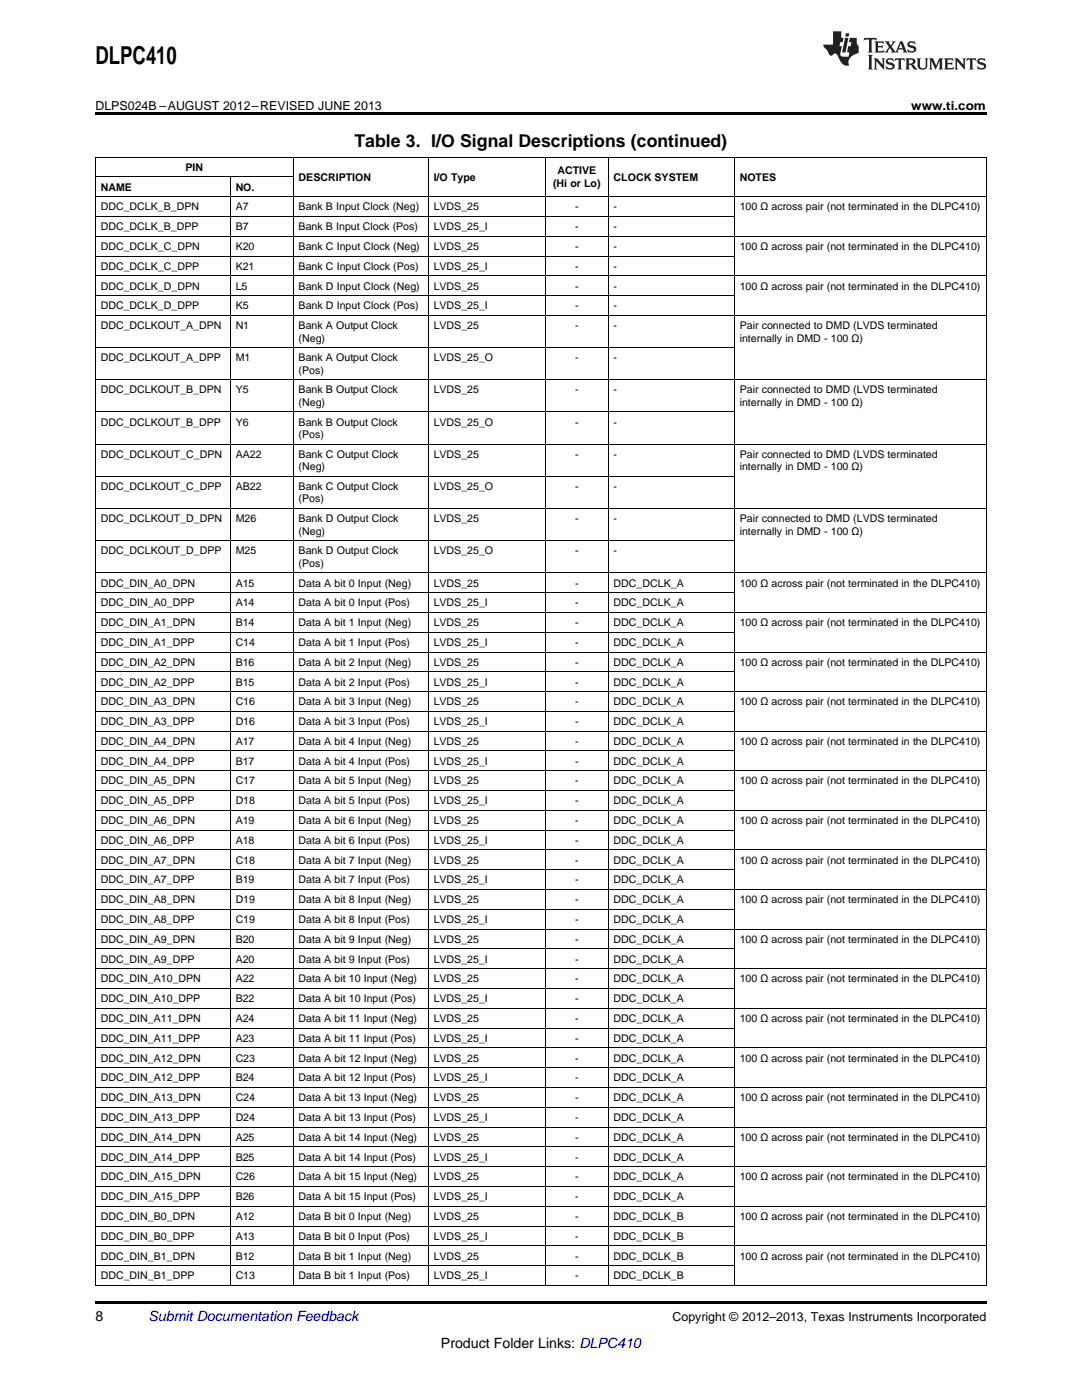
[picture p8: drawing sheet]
<svg xmlns="http://www.w3.org/2000/svg" width="216mm" height="279mm" viewBox="0 0 216 279" stroke-linecap="round" stroke-linejoin="round" font-family="sans-serif">
<defs><g id="words">
<text font-size="4.9" x="19" y="12.8">DLPC410</text>
<text font-size="3.5" x="70.7" y="29.3">Table 3. I/O Signal Descriptions (continued)</text>
<g font-size="2.8">
<text x="19" y="263.6">8</text>
<text x="88" y="269">Product Folder Links: DLPC410</text>
</g>
<text font-size="2.8" fill="#0000c8" x="29.6" y="263.6">Submit Documentation Feedback</text>
<g font-size="2.5">
<text x="19" y="21.9">DLPS024B –AUGUST 2012–REVISED JUNE 2013</text>
<text x="181.8" y="21.9">www.ti.com</text>
<text x="134.2" y="263.6">Copyright © 2012–2013, Texas Instruments Incorporated</text>
</g>
<g font-size="2.1">
<text x="37" y="34.1">PIN</text>
<text x="111.2" y="34.8">ACTIVE</text>
<text x="20.1" y="38">NAME</text>
<text x="20.1" y="42">DDC_DCLK_B_DPN</text>
<text x="47" y="38">NO.</text>
<text x="47" y="42">A7</text>
<text x="59.6" y="36.1">DESCRIPTION</text>
<text x="59.6" y="42">Bank B Input Clock (Neg)</text>
<text x="86.5" y="36.1">I/O Type</text>
<text x="86.5" y="42">LVDS_25</text>
<text x="110.3" y="37.3">(Hi or Lo)</text>
<text x="114.8" y="42">-</text>
<text x="122.4" y="36.1">CLOCK SYSTEM</text>
<text x="122.4" y="42">-</text>
<text x="147.6" y="36.1">NOTES</text>
<text x="147.6" y="42">100 Ω across pair (not terminated in the DLPC410)</text>
<text x="20.1" y="45.9">DDC_DCLK_B_DPP</text>
<text x="47" y="45.9">B7</text>
<text x="59.6" y="45.9">Bank B Input Clock (Pos)</text>
<text x="86.5" y="45.9">LVDS_25_I</text>
<text x="114.8" y="45.9">-</text>
<text x="122.4" y="45.9">-</text>
<text x="20.1" y="49.9">DDC_DCLK_C_DPN</text>
<text x="20.1" y="53.8">DDC_DCLK_C_DPP</text>
<text x="47" y="49.9">K20</text>
<text x="47" y="53.8">K21</text>
<text x="59.6" y="49.9">Bank C Input Clock (Neg)</text>
<text x="59.6" y="53.8">Bank C Input Clock (Pos)</text>
<text x="86.5" y="49.9">LVDS_25</text>
<text x="86.5" y="53.8">LVDS_25_I</text>
<text x="114.8" y="49.9">-</text>
<text x="114.8" y="53.8">-</text>
<text x="122.4" y="49.9">-</text>
<text x="122.4" y="53.8">-</text>
<text x="147.6" y="49.9">100 Ω across pair (not terminated in the DLPC410)</text>
<text x="20.1" y="57.8">DDC_DCLK_D_DPN</text>
<text x="47" y="57.8">L5</text>
<text x="59.6" y="57.8">Bank D Input Clock (Neg)</text>
<text x="86.5" y="57.8">LVDS_25</text>
<text x="114.8" y="57.8">-</text>
<text x="122.4" y="57.8">-</text>
<text x="147.6" y="57.8">100 Ω across pair (not terminated in the DLPC410)</text>
<text x="20.1" y="61.7">DDC_DCLK_D_DPP</text>
<text x="20.1" y="65.7">DDC_DCLKOUT_A_DPN</text>
<text x="47" y="61.7">K5</text>
<text x="47" y="65.7">N1</text>
<text x="59.6" y="61.7">Bank D Input Clock (Pos)</text>
<text x="59.6" y="65.7">Bank A Output Clock</text>
<text x="86.5" y="61.7">LVDS_25_I</text>
<text x="86.5" y="65.7">LVDS_25</text>
<text x="114.8" y="61.7">-</text>
<text x="114.8" y="65.7">-</text>
<text x="122.4" y="61.7">-</text>
<text x="122.4" y="65.7">-</text>
<text x="147.6" y="65.7">Pair connected to DMD (LVDS terminated</text>
<text x="59.6" y="68.2">(Neg)</text>
<text x="147.6" y="68.2">internally in DMD - 100 Ω)</text>
<text x="20.1" y="72.1">DDC_DCLKOUT_A_DPP</text>
<text x="47" y="72.1">M1</text>
<text x="59.6" y="72.1">Bank A Output Clock</text>
<text x="59.6" y="74.6">(Pos)</text>
<text x="86.5" y="72.1">LVDS_25_O</text>
<text x="114.8" y="72.1">-</text>
<text x="122.4" y="72.1">-</text>
<text x="20.1" y="78.5">DDC_DCLKOUT_B_DPN</text>
<text x="47" y="78.5">Y5</text>
<text x="59.6" y="78.5">Bank B Output Clock</text>
<text x="59.6" y="81">(Neg)</text>
<text x="86.5" y="78.5">LVDS_25</text>
<text x="114.8" y="78.5">-</text>
<text x="122.4" y="78.5">-</text>
<text x="147.6" y="78.5">Pair connected to DMD (LVDS terminated</text>
<text x="147.6" y="81">internally in DMD - 100 Ω)</text>
<text x="20.1" y="84.9">DDC_DCLKOUT_B_DPP</text>
<text x="47" y="84.9">Y6</text>
<text x="59.6" y="84.9">Bank B Output Clock</text>
<text x="59.6" y="87.4">(Pos)</text>
<text x="86.5" y="84.9">LVDS_25_O</text>
<text x="114.8" y="84.9">-</text>
<text x="122.4" y="84.9">-</text>
<text x="20.1" y="91.4">DDC_DCLKOUT_C_DPN</text>
<text x="47" y="91.4">AA22</text>
<text x="59.6" y="91.4">Bank C Output Clock</text>
<text x="59.6" y="93.8">(Neg)</text>
<text x="86.5" y="91.4">LVDS_25</text>
<text x="114.8" y="91.4">-</text>
<text x="122.4" y="91.4">-</text>
<text x="147.6" y="91.4">Pair connected to DMD (LVDS terminated</text>
<text x="147.6" y="93.8">internally in DMD - 100 Ω)</text>
<text x="20.1" y="97.8">DDC_DCLKOUT_C_DPP</text>
<text x="47" y="97.8">AB22</text>
<text x="59.6" y="97.8">Bank C Output Clock</text>
<text x="59.6" y="100.3">(Pos)</text>
<text x="86.5" y="97.8">LVDS_25_O</text>
<text x="114.8" y="97.8">-</text>
<text x="122.4" y="97.8">-</text>
<text x="20.1" y="104.2">DDC_DCLKOUT_D_DPN</text>
<text x="47" y="104.2">M26</text>
<text x="59.6" y="104.2">Bank D Output Clock</text>
<text x="59.6" y="106.7">(Neg)</text>
<text x="86.5" y="104.2">LVDS_25</text>
<text x="114.8" y="104.2">-</text>
<text x="122.4" y="104.2">-</text>
<text x="147.6" y="104.2">Pair connected to DMD (LVDS terminated</text>
<text x="147.6" y="106.7">internally in DMD - 100 Ω)</text>
<text x="20.1" y="110.6">DDC_DCLKOUT_D_DPP</text>
<text x="47" y="110.6">M25</text>
<text x="59.6" y="110.6">Bank D Output Clock</text>
<text x="59.6" y="113.1">(Pos)</text>
<text x="86.5" y="110.6">LVDS_25_O</text>
<text x="114.8" y="110.6">-</text>
<text x="122.4" y="110.6">-</text>
<text x="20.1" y="117.1">DDC_DIN_A0_DPN</text>
<text x="47" y="117.1">A15</text>
<text x="59.6" y="117.1">Data A bit 0 Input (Neg)</text>
<text x="86.5" y="117.1">LVDS_25</text>
<text x="114.8" y="117.1">-</text>
<text x="122.4" y="117.1">DDC_DCLK_A</text>
<text x="147.6" y="117.1">100 Ω across pair (not terminated in the DLPC410)</text>
<text x="20.1" y="121">DDC_DIN_A0_DPP</text>
<text x="20.1" y="125">DDC_DIN_A1_DPN</text>
<text x="47" y="121">A14</text>
<text x="47" y="125">B14</text>
<text x="59.6" y="121">Data A bit 0 Input (Pos)</text>
<text x="59.6" y="125">Data A bit 1 Input (Neg)</text>
<text x="86.5" y="121">LVDS_25_I</text>
<text x="86.5" y="125">LVDS_25</text>
<text x="114.8" y="121">-</text>
<text x="114.8" y="125">-</text>
<text x="122.4" y="121">DDC_DCLK_A</text>
<text x="122.4" y="125">DDC_DCLK_A</text>
<text x="147.6" y="125">100 Ω across pair (not terminated in the DLPC410)</text>
<text x="20.1" y="128.9">DDC_DIN_A1_DPP</text>
<text x="47" y="128.9">C14</text>
<text x="59.6" y="128.9">Data A bit 1 Input (Pos)</text>
<text x="86.5" y="128.9">LVDS_25_I</text>
<text x="114.8" y="128.9">-</text>
<text x="122.4" y="128.9">DDC_DCLK_A</text>
<text x="20.1" y="132.9">DDC_DIN_A2_DPN</text>
<text x="20.1" y="136.8">DDC_DIN_A2_DPP</text>
<text x="47" y="132.9">B16</text>
<text x="47" y="136.8">B15</text>
<text x="59.6" y="132.9">Data A bit 2 Input (Neg)</text>
<text x="59.6" y="136.8">Data A bit 2 Input (Pos)</text>
<text x="86.5" y="132.9">LVDS_25</text>
<text x="86.5" y="136.8">LVDS_25_I</text>
<text x="114.8" y="132.9">-</text>
<text x="114.8" y="136.8">-</text>
<text x="122.4" y="132.9">DDC_DCLK_A</text>
<text x="122.4" y="136.8">DDC_DCLK_A</text>
<text x="147.6" y="132.9">100 Ω across pair (not terminated in the DLPC410)</text>
<text x="20.1" y="140.8">DDC_DIN_A3_DPN</text>
<text x="47" y="140.8">C16</text>
<text x="59.6" y="140.8">Data A bit 3 Input (Neg)</text>
<text x="86.5" y="140.8">LVDS_25</text>
<text x="114.8" y="140.8">-</text>
<text x="122.4" y="140.8">DDC_DCLK_A</text>
<text x="147.6" y="140.8">100 Ω across pair (not terminated in the DLPC410)</text>
<text x="20.1" y="144.7">DDC_DIN_A3_DPP</text>
<text x="20.1" y="148.7">DDC_DIN_A4_DPN</text>
<text x="47" y="144.7">D16</text>
<text x="47" y="148.7">A17</text>
<text x="59.6" y="144.7">Data A bit 3 Input (Pos)</text>
<text x="59.6" y="148.7">Data A bit 4 Input (Neg)</text>
<text x="86.5" y="144.7">LVDS_25_I</text>
<text x="86.5" y="148.7">LVDS_25</text>
<text x="114.8" y="144.7">-</text>
<text x="114.8" y="148.7">-</text>
<text x="122.4" y="144.7">DDC_DCLK_A</text>
<text x="122.4" y="148.7">DDC_DCLK_A</text>
<text x="147.6" y="148.7">100 Ω across pair (not terminated in the DLPC410)</text>
<text x="20.1" y="152.6">DDC_DIN_A4_DPP</text>
<text x="47" y="152.6">B17</text>
<text x="59.6" y="152.6">Data A bit 4 Input (Pos)</text>
<text x="86.5" y="152.6">LVDS_25_I</text>
<text x="114.8" y="152.6">-</text>
<text x="122.4" y="152.6">DDC_DCLK_A</text>
<text x="20.1" y="156.6">DDC_DIN_A5_DPN</text>
<text x="20.1" y="160.5">DDC_DIN_A5_DPP</text>
<text x="47" y="156.6">C17</text>
<text x="47" y="160.5">D18</text>
<text x="59.6" y="156.6">Data A bit 5 Input (Neg)</text>
<text x="59.6" y="160.5">Data A bit 5 Input (Pos)</text>
<text x="86.5" y="156.6">LVDS_25</text>
<text x="86.5" y="160.5">LVDS_25_I</text>
<text x="114.8" y="156.6">-</text>
<text x="114.8" y="160.5">-</text>
<text x="122.4" y="156.6">DDC_DCLK_A</text>
<text x="122.4" y="160.5">DDC_DCLK_A</text>
<text x="147.6" y="156.6">100 Ω across pair (not terminated in the DLPC410)</text>
<text x="20.1" y="164.5">DDC_DIN_A6_DPN</text>
<text x="47" y="164.5">A19</text>
<text x="59.6" y="164.5">Data A bit 6 Input (Neg)</text>
<text x="86.5" y="164.5">LVDS_25</text>
<text x="114.8" y="164.5">-</text>
<text x="122.4" y="164.5">DDC_DCLK_A</text>
<text x="147.6" y="164.5">100 Ω across pair (not terminated in the DLPC410)</text>
<text x="20.1" y="168.4">DDC_DIN_A6_DPP</text>
<text x="20.1" y="172.4">DDC_DIN_A7_DPN</text>
<text x="47" y="168.4">A18</text>
<text x="47" y="172.4">C18</text>
<text x="59.6" y="168.4">Data A bit 6 Input (Pos)</text>
<text x="59.6" y="172.4">Data A bit 7 Input (Neg)</text>
<text x="86.5" y="168.4">LVDS_25_I</text>
<text x="86.5" y="172.4">LVDS_25</text>
<text x="114.8" y="168.4">-</text>
<text x="114.8" y="172.4">-</text>
<text x="122.4" y="168.4">DDC_DCLK_A</text>
<text x="122.4" y="172.4">DDC_DCLK_A</text>
<text x="147.6" y="172.4">100 Ω across pair (not terminated in the DLPC410)</text>
<text x="20.1" y="176.3">DDC_DIN_A7_DPP</text>
<text x="47" y="176.3">B19</text>
<text x="59.6" y="176.3">Data A bit 7 Input (Pos)</text>
<text x="86.5" y="176.3">LVDS_25_I</text>
<text x="114.8" y="176.3">-</text>
<text x="122.4" y="176.3">DDC_DCLK_A</text>
<text x="20.1" y="180.3">DDC_DIN_A8_DPN</text>
<text x="20.1" y="184.2">DDC_DIN_A8_DPP</text>
<text x="47" y="180.3">D19</text>
<text x="47" y="184.2">C19</text>
<text x="59.6" y="180.3">Data A bit 8 Input (Neg)</text>
<text x="59.6" y="184.2">Data A bit 8 Input (Pos)</text>
<text x="86.5" y="180.3">LVDS_25</text>
<text x="86.5" y="184.2">LVDS_25_I</text>
<text x="114.8" y="180.3">-</text>
<text x="114.8" y="184.2">-</text>
<text x="122.4" y="180.3">DDC_DCLK_A</text>
<text x="122.4" y="184.2">DDC_DCLK_A</text>
<text x="147.6" y="180.3">100 Ω across pair (not terminated in the DLPC410)</text>
<text x="20.1" y="188.2">DDC_DIN_A9_DPN</text>
<text x="47" y="188.2">B20</text>
<text x="59.6" y="188.2">Data A bit 9 Input (Neg)</text>
<text x="86.5" y="188.2">LVDS_25</text>
<text x="114.8" y="188.2">-</text>
<text x="122.4" y="188.2">DDC_DCLK_A</text>
<text x="147.6" y="188.2">100 Ω across pair (not terminated in the DLPC410)</text>
<text x="20.1" y="192.1">DDC_DIN_A9_DPP</text>
<text x="20.1" y="196.1">DDC_DIN_A10_DPN</text>
<text x="47" y="192.1">A20</text>
<text x="47" y="196.1">A22</text>
<text x="59.6" y="192.1">Data A bit 9 Input (Pos)</text>
<text x="59.6" y="196.1">Data A bit 10 Input (Neg)</text>
<text x="86.5" y="192.1">LVDS_25_I</text>
<text x="86.5" y="196.1">LVDS_25</text>
<text x="114.8" y="192.1">-</text>
<text x="114.8" y="196.1">-</text>
<text x="122.4" y="192.1">DDC_DCLK_A</text>
<text x="122.4" y="196.1">DDC_DCLK_A</text>
<text x="147.6" y="196.1">100 Ω across pair (not terminated in the DLPC410)</text>
<text x="20.1" y="200">DDC_DIN_A10_DPP</text>
<text x="20.1" y="204">DDC_DIN_A11_DPN</text>
<text x="47" y="200">B22</text>
<text x="47" y="204">A24</text>
<text x="59.6" y="200">Data A bit 10 Input (Pos)</text>
<text x="59.6" y="204">Data A bit 11 Input (Neg)</text>
<text x="86.5" y="200">LVDS_25_I</text>
<text x="86.5" y="204">LVDS_25</text>
<text x="114.8" y="200">-</text>
<text x="114.8" y="204">-</text>
<text x="122.4" y="200">DDC_DCLK_A</text>
<text x="122.4" y="204">DDC_DCLK_A</text>
<text x="147.6" y="204">100 Ω across pair (not terminated in the DLPC410)</text>
<text x="20.1" y="207.9">DDC_DIN_A11_DPP</text>
<text x="47" y="207.9">A23</text>
<text x="59.6" y="207.9">Data A bit 11 Input (Pos)</text>
<text x="86.5" y="207.9">LVDS_25_I</text>
<text x="114.8" y="207.9">-</text>
<text x="122.4" y="207.9">DDC_DCLK_A</text>
<text x="20.1" y="211.9">DDC_DIN_A12_DPN</text>
<text x="20.1" y="215.8">DDC_DIN_A12_DPP</text>
<text x="47" y="211.9">C23</text>
<text x="47" y="215.8">B24</text>
<text x="59.6" y="211.9">Data A bit 12 Input (Neg)</text>
<text x="59.6" y="215.8">Data A bit 12 Input (Pos)</text>
<text x="86.5" y="211.9">LVDS_25</text>
<text x="86.5" y="215.8">LVDS_25_I</text>
<text x="114.8" y="211.9">-</text>
<text x="114.8" y="215.8">-</text>
<text x="122.4" y="211.9">DDC_DCLK_A</text>
<text x="122.4" y="215.8">DDC_DCLK_A</text>
<text x="147.6" y="211.9">100 Ω across pair (not terminated in the DLPC410)</text>
<text x="20.1" y="219.8">DDC_DIN_A13_DPN</text>
<text x="47" y="219.8">C24</text>
<text x="59.6" y="219.8">Data A bit 13 Input (Neg)</text>
<text x="86.5" y="219.8">LVDS_25</text>
<text x="114.8" y="219.8">-</text>
<text x="122.4" y="219.8">DDC_DCLK_A</text>
<text x="147.6" y="219.8">100 Ω across pair (not terminated in the DLPC410)</text>
<text x="20.1" y="223.7">DDC_DIN_A13_DPP</text>
<text x="20.1" y="227.7">DDC_DIN_A14_DPN</text>
<text x="47" y="223.7">D24</text>
<text x="47" y="227.7">A25</text>
<text x="59.6" y="223.7">Data A bit 13 Input (Pos)</text>
<text x="59.6" y="227.7">Data A bit 14 Input (Neg)</text>
<text x="86.5" y="223.7">LVDS_25_I</text>
<text x="86.5" y="227.7">LVDS_25</text>
<text x="114.8" y="223.7">-</text>
<text x="114.8" y="227.7">-</text>
<text x="122.4" y="223.7">DDC_DCLK_A</text>
<text x="122.4" y="227.7">DDC_DCLK_A</text>
<text x="147.6" y="227.7">100 Ω across pair (not terminated in the DLPC410)</text>
<text x="20.1" y="231.6">DDC_DIN_A14_DPP</text>
<text x="47" y="231.6">B25</text>
<text x="59.6" y="231.6">Data A bit 14 Input (Pos)</text>
<text x="86.5" y="231.6">LVDS_25_I</text>
<text x="114.8" y="231.6">-</text>
<text x="122.4" y="231.6">DDC_DCLK_A</text>
<text x="20.1" y="235.6">DDC_DIN_A15_DPN</text>
<text x="20.1" y="239.5">DDC_DIN_A15_DPP</text>
<text x="47" y="235.6">C26</text>
<text x="47" y="239.5">B26</text>
<text x="59.6" y="235.6">Data A bit 15 Input (Neg)</text>
<text x="59.6" y="239.5">Data A bit 15 Input (Pos)</text>
<text x="86.5" y="235.6">LVDS_25</text>
<text x="86.5" y="239.5">LVDS_25_I</text>
<text x="114.8" y="235.6">-</text>
<text x="114.8" y="239.5">-</text>
<text x="122.4" y="235.6">DDC_DCLK_A</text>
<text x="122.4" y="239.5">DDC_DCLK_A</text>
<text x="147.6" y="235.6">100 Ω across pair (not terminated in the DLPC410)</text>
<text x="20.1" y="243.5">DDC_DIN_B0_DPN</text>
<text x="47" y="243.5">A12</text>
<text x="59.6" y="243.5">Data B bit 0 Input (Neg)</text>
<text x="86.5" y="243.5">LVDS_25</text>
<text x="114.8" y="243.5">-</text>
<text x="122.4" y="243.5">DDC_DCLK_B</text>
<text x="147.6" y="243.5">100 Ω across pair (not terminated in the DLPC410)</text>
<text x="20.1" y="247.4">DDC_DIN_B0_DPP</text>
<text x="20.1" y="251.4">DDC_DIN_B1_DPN</text>
<text x="47" y="247.4">A13</text>
<text x="47" y="251.4">B12</text>
<text x="59.6" y="247.4">Data B bit 0 Input (Pos)</text>
<text x="59.6" y="251.4">Data B bit 1 Input (Neg)</text>
<text x="86.5" y="247.4">LVDS_25_I</text>
<text x="86.5" y="251.4">LVDS_25</text>
<text x="114.8" y="247.4">-</text>
<text x="114.8" y="251.4">-</text>
<text x="122.4" y="247.4">DDC_DCLK_B</text>
<text x="122.4" y="251.4">DDC_DCLK_B</text>
<text x="147.6" y="251.4">100 Ω across pair (not terminated in the DLPC410)</text>
<text x="20.1" y="255.3">DDC_DIN_B1_DPP</text>
<text x="47" y="255.3">C13</text>
<text x="59.6" y="255.3">Data B bit 1 Input (Pos)</text>
<text x="86.5" y="255.3">LVDS_25_I</text>
<text x="114.8" y="255.3">-</text>
<text x="122.4" y="255.3">DDC_DCLK_B</text>
</g>
</g></defs>
<path d="M19 22.5h177.8v.5h-177.8zM19 259.7h177.8v.5h-177.8z" fill="#000"/>
<g fill="none" stroke="#000" stroke-width=".2">
<path d="M19 39.2h177.8M19 35.3h39.5M19 31.3h177.8M19.1 31.4v225.2M45.9 35.3v221.3M58.5 31.4v225.2M85.4 31.4v225.2M108.8 31.4v225.2M121.3 31.4v225.2M146.5 31.4v225.2M196.8 31.4v225.2M19 59h127.5"/>
<path d="M19 55.1h177.8M19 51.1h127.5M19 47.1h177.8M19 43.2h127.5M19 75.8h177.8M19 69.4h127.5M19 63h177.8M19 95.1h127.5M19 88.6h177.8M19 82.2h127.5M19 118.3h127.5M19 114.3h177.8"/>
<path d="M19 107.9h127.5M19 101.5h177.8M19 138h177.8M19 134.1h127.5M19 130.1h177.8M19 126.2h127.5M19 122.2h177.8M19 157.8h127.5M19 153.8h177.8M19 149.9h127.5M19 145.9h177.8M19 142h127.5"/>
<path d="M19 177.5h177.8M19 173.6h127.5M19 169.6h177.8M19 165.7h127.5M19 161.7h177.8M19 197.3h127.5M19 193.3h177.8M19 189.4h127.5M19 185.4h177.8M19 181.5h127.5M19 217h177.8M19 213.1h127.5"/>
<path d="M19 209.1h177.8M19 205.2h127.5M19 201.2h177.8M19 236.8h127.5M19 232.9h177.8M19 228.9h127.5M19 224.9h177.8M19 221h127.5M19 256.6h177.8M19 252.6h127.5M19 248.7h177.8M19 244.7h127.5"/>
<path d="M19 240.8h177.8"/>
</g>
<g fill="#231f20">
<path d="M172.5 7.6l-.1 .5 .4-.2h.6v.1v2.1l-.2 .4h.9l-.2-.4v-2.1l.1-.1h.5l.5 .2-.2-.5zM174.5 8.3l.2 .3v1.5l-.2 .4h1.8l.2-.6a1.04 1.04 0 0 1-1.3 .2v-.7h.6l.3 .2v-.6l-.3 .2h-.6v-.6l.8-.1 .4 .3-.2-.5zM176.5 8.3l.9 1.1-.9 1.1h.8l-.2-.2 .4-.7 .5 .7-.2 .2h1.5l-.2-.2 .2-.4h.9l.1 .4-.2 .2h1l-.3-.3-.7-1.9h-.5l-.9 2-.8-1 .9-1h-.8l.1 .3-.4 .5-.3-.6 .1-.2zM179.7 8.6l.4 1h-.7zM181.3 8.4a.63 .63 0 0 0-.2 .7 .63 .63 0 0 0 .6 .4l.6 .2 .1 .2a.75 .75 0 0 1-.7 .4 .75 .75 0 0 1-.6-.5l.1 .7 .1-.1a1.11 1.11 0 0 0 1.5-.6 1.13 1.13 0 0 0-1.2-.8l-.1-.4a1.04 1.04 0 0 1 1.2 .2l-.2-.5-.2 .1-.4-.2zM173.2 10.9l.2 .4v2.2l-.2 .4h1l-.3-.4v-2.2l.3-.4zM174.3 11.6l.3 .4v1.5l-.3 .4h.8l-.2-.4v-1.3l1.5 1.7v-1.9l.2-.4h-.7l.2 .4v.9l-1.1-1.3zM177 11.8a.62 .62 0 0 0-.2 .7 .62 .62 0 0 0 .6 .4l.6 .1 .1 .3a.76 .76 0 0 1-.7 .3 .76 .76 0 0 1-.7-.4l.2 .7 .1-.1a1.11 1.11 0 0 0 1.5-.6 1.13 1.13 0 0 0-1.2-.8l-.1-.4a1.04 1.04 0 0 1 1.2 .2l-.2-.6-.2 .1-.5-.1zM178.7 11.6l-.2 .6a.61 .61 0 0 1 .8-.3v1.6l-.2 .4h.9l-.2-.4v-1.6a.63 .63 0 0 1 .7 .3l-.1-.6zM180.6 11.6l.3 .4v1.5l-.3 .4h1l-.2-.2-.1-.8 .6 .2a.76 .76 0 0 0 1.2 .7l-1-1a.58 .58 0 0 0 .6-.5 .58 .58 0 0 0-.5-.6zM181.4 11.9h.1a.45 .45 0 0 1 .5 .1 .45 .45 0 0 1 .1 .5l-.8 .2zM182.9 11.6l.2 .2a2.17 2.17 0 0 0 .3 1.9 .99 .99 0 0 0 1.6-.6v-1.1l.2-.4h-.7l.2 .2a1.92 1.92 0 0 1-.2 1.8 .6 .6 0 0 1-.9-.5v-1.1l.2-.4zM185.4 11.6l.2 .4v1.5l-.2 .4h.7l-.2-.4v-1.4l.8 1.8 .8-1.8v1.4l-.2 .4h.9l-.2-.4v-1.5l.2-.4h-.8l-.6 1.5-.6-1.5zM188.4 11.6l.2 .4v1.5l-.2 .4h1.8l.1-.6a1.04 1.04 0 0 1-1.2 .1v-.6h.5l.4 .2v-.6l-.4 .2h-.5v-.7h.8l.3 .3-.1-.6zM190.5 11.6l.2 .4v1.5l-.2 .4h.7l-.2-.4v-1.3l1.5 1.7v-1.9l.2-.4h-.7l.2 .4v.9l-1.1-1.3zM192.9 11.6l-.1 .6a.61 .61 0 0 1 .7-.3l.1 1.6-.3 .4h1l-.3-.4 .1-1.6a.63 .63 0 0 1 .7 .3l-.1-.6zM195.2 11.8a.62 .62 0 0 0-.2 .7 .62 .62 0 0 0 .6 .4l.6 .1 .1 .3a.76 .76 0 0 1-.7 .3 .76 .76 0 0 1-.6-.4l.1 .7 .1-.1a1.11 1.11 0 0 0 1.6-.6 1.13 1.13 0 0 0-1.3-.8l-.1-.4a1.04 1.04 0 0 1 1.2 .2l-.1-.6-.2 .1-.5-.1z"/>
<path d="M166.2 6.3v2.6h-1.9v.4l.8 .9a.91 .91 0 0 0 1 .8 .56 .56 0 0 1 .5-.3 .56 .56 0 0 1 .5 .3l.4 .8a1.53 1.53 0 0 0 1.9 1.2 1.54 1.54 0 0 1 1-2.1l.9-.3v-1.4a1.52 1.52 0 0 1-.4-1.6h-1.3l-.2 .8h.5l-.2 .8h-.5l-.1 1v.2l.4 .1-.2 .8a1.93 1.93 0 0 1-1.6-.3l.3-1.8h-.5l.2-.8h.4l.2-.8h-.4v-1.3zM168.6 7.6l-.6 2.9h.7l.6-2.9zM168.8 6.6l-.1 .7h.6l.2-.7z"/>
</g>
<use href="#words"/>
</svg>
